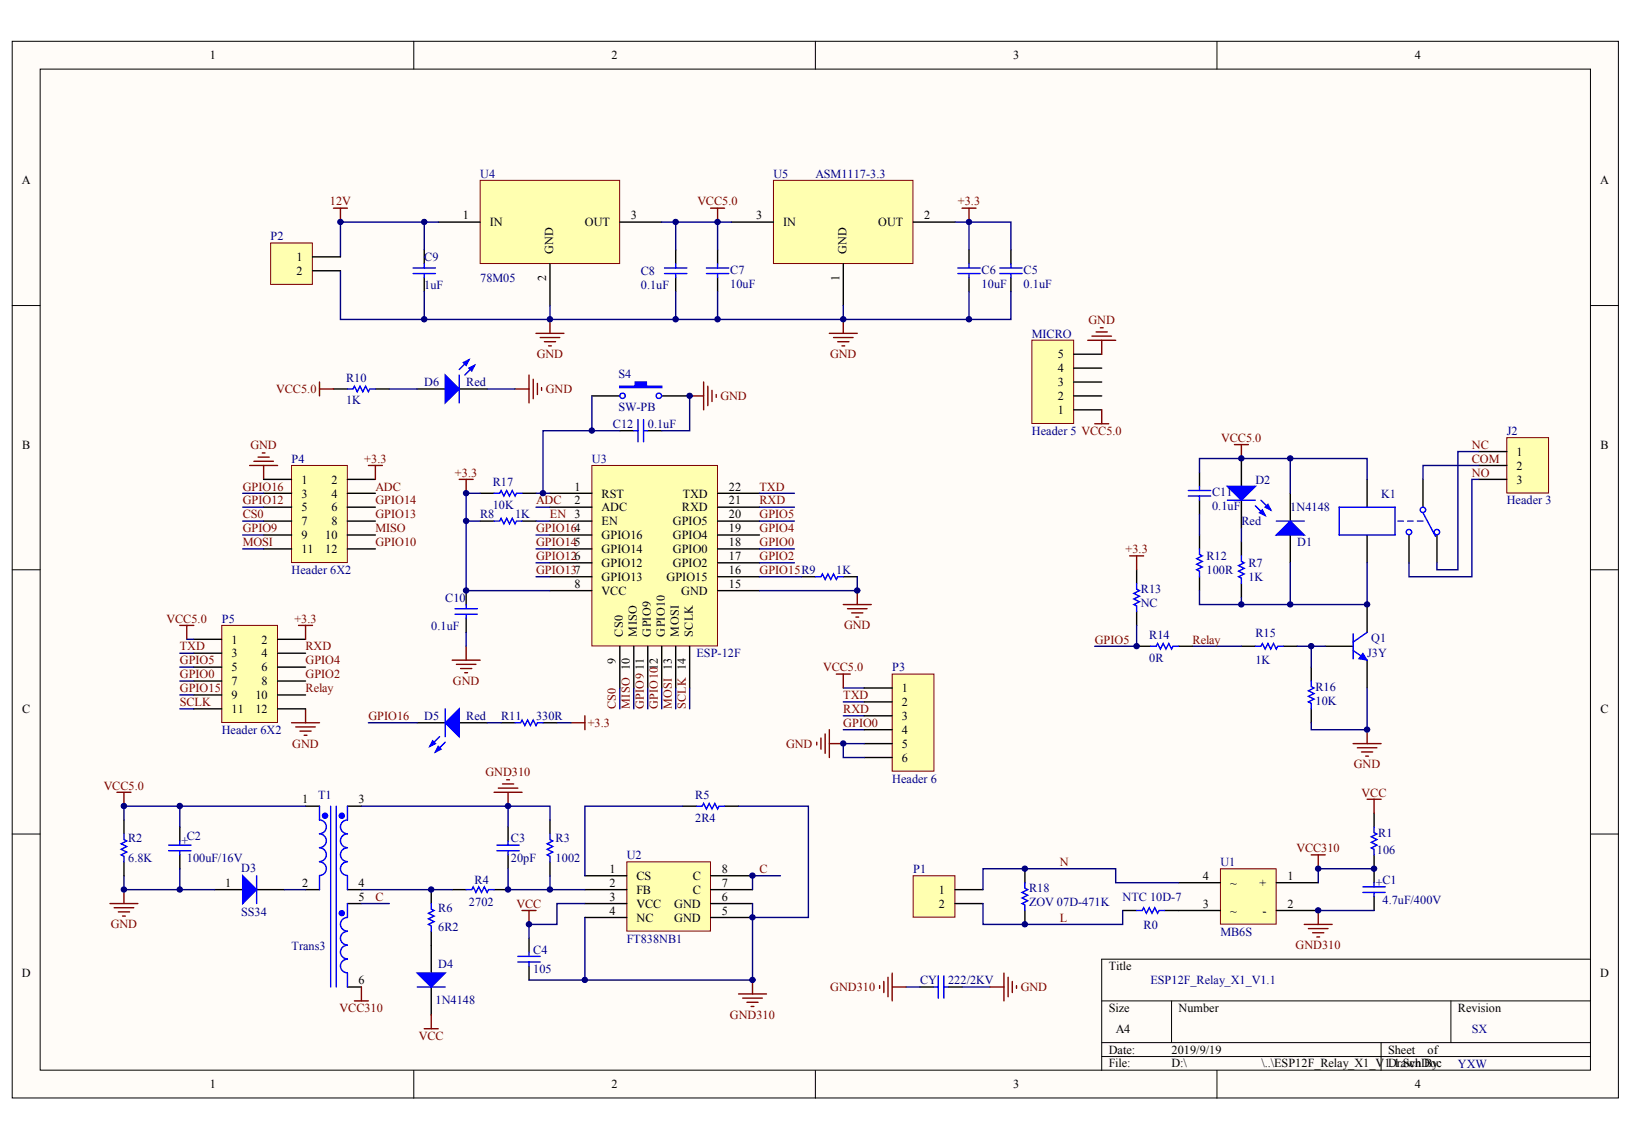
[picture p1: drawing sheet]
<svg xmlns="http://www.w3.org/2000/svg" width="288mm" height="202mm" viewBox="0 0 288 202" stroke-linecap="round" stroke-linejoin="round" font-family="sans-serif">
<defs><g id="words">
<g font-size="2.2">
<text x="37" y="10.4">1</text>
<text x="107.8" y="10.4">2</text>
<text x="178.6" y="10.4">3</text>
<text x="249.4" y="10.4">4</text>
<text x="3.9" y="32.5">A</text>
<text x="282.1" y="32.5">A</text>
<text x="81.6" y="38.7">1</text>
<text x="86.4" y="39.9">IN</text>
<text x="103.1" y="39.9">OUT</text>
<text x="111.2" y="38.7">3</text>
<text x="133.3" y="38.7">3</text>
<text x="138.1" y="39.9">IN</text>
<text x="154.8" y="39.9">OUT</text>
<text x="162.9" y="38.7">2</text>
<text x="52.3" y="46">1</text>
<text x="52.3" y="48.5">2</text>
<text x="186.5" y="65.6">4</text>
<text x="186.5" y="63.2">5</text>
<text x="186.5" y="70.5">2</text>
<text x="186.5" y="68.1">3</text>
<text x="186.5" y="73">1</text>
<text x="3.9" y="79.1">B</text>
<text x="267.3" y="80.3">1</text>
<text x="267.3" y="82.8">2</text>
<text x="282.1" y="79.1">B</text>
<text x="53.1" y="85.2">1</text>
<text x="53.1" y="87.7">3</text>
<text x="58.4" y="85.2">2</text>
<text x="58.4" y="87.7">4</text>
<text x="101.3" y="86.5">1</text>
<text x="101.3" y="88.9">2</text>
<text x="106.1" y="87.7">RST</text>
<text x="120.3" y="87.7">TXD</text>
<text x="128.5" y="88.9">21</text>
<text x="128.5" y="86.5">22</text>
<text x="267.3" y="85.2">3</text>
<text x="53.1" y="90.1">5</text>
<text x="53.1" y="92.6">7</text>
<text x="53.1" y="95">9</text>
<text x="57.3" y="95">10</text>
<text x="58.4" y="90.1">6</text>
<text x="58.4" y="92.6">8</text>
<text x="106.1" y="90.1">ADC</text>
<text x="106.1" y="92.6">EN</text>
<text x="106.1" y="95">GPIO16</text>
<text x="118.6" y="95">GPIO4</text>
<text x="118.6" y="92.6">GPIO5</text>
<text x="120.2" y="90.1">RXD</text>
<text x="128.5" y="93.8">19</text>
<text x="128.5" y="91.4">20</text>
<text x="53.1" y="97.5">11</text>
<text x="57.3" y="97.5">12</text>
<text x="106.1" y="97.5">GPIO14</text>
<text x="106.1" y="99.9">GPIO12</text>
<text x="118.6" y="99.9">GPIO2</text>
<text x="118.6" y="97.5">GPIO0</text>
<text x="128.5" y="101.2">16</text>
<text x="128.5" y="98.7">17</text>
<text x="128.5" y="96.3">18</text>
<text x="101.3" y="103.6">8</text>
<text x="106.1" y="102.4">GPIO13</text>
<text x="106.1" y="104.8">VCC</text>
<text x="117.5" y="102.4">GPIO15</text>
<text x="120.1" y="104.8">GND</text>
<text x="128.5" y="103.6">15</text>
<text x="40.8" y="113.4">1</text>
<text x="46.1" y="113.4">2</text>
<text x="40.8" y="115.9">3</text>
<text x="40.8" y="118.3">5</text>
<text x="46.1" y="115.9">4</text>
<text x="46.1" y="118.3">6</text>
<text x="3.9" y="125.6">C</text>
<text x="40.8" y="120.8">7</text>
<text x="40.8" y="123.2">9</text>
<text x="40.8" y="125.7">11</text>
<text x="45" y="123.2">10</text>
<text x="45" y="125.7">12</text>
<text x="46.1" y="120.8">8</text>
<text x="159" y="122">1</text>
<text x="159" y="124.4">2</text>
<text x="282.1" y="125.6">C</text>
<text x="159" y="126.9">3</text>
<text x="159" y="129.3">4</text>
<text x="159" y="131.8">5</text>
<text x="159" y="134.2">6</text>
<text x="53.2" y="141.6">1</text>
<text x="63.2" y="141.6">3</text>
<text x="107.4" y="153.9">1</text>
<text x="112.2" y="155.1">CS</text>
<text x="122.1" y="155.1">C</text>
<text x="127.2" y="153.9">8</text>
<text x="212.1" y="155.1">4</text>
<text x="227" y="155.1">1</text>
<text x="39.7" y="156.3">1</text>
<text x="53.2" y="156.3">2</text>
<text x="63.2" y="156.3">4</text>
<text x="63.2" y="158.8">5</text>
<text x="107.4" y="156.3">2</text>
<text x="107.4" y="158.8">3</text>
<text x="107.4" y="161.2">4</text>
<text x="112.2" y="157.5">FB</text>
<text x="112.2" y="160">VCC</text>
<text x="118.9" y="160">GND</text>
<text x="122.1" y="157.5">C</text>
<text x="127.2" y="161.2">5</text>
<text x="127.2" y="158.8">6</text>
<text x="127.2" y="156.3">7</text>
<text x="165.5" y="157.5">1</text>
<text x="165.5" y="160">2</text>
<text x="212.1" y="160">3</text>
<text x="216.9" y="161.2">~</text>
<text x="216.9" y="156.3">~</text>
<text x="222" y="156.3">+</text>
<text x="222.6" y="161.2">-</text>
<text x="227" y="160">2</text>
<text x="112.2" y="162.4">NC</text>
<text x="118.9" y="162.4">GND</text>
<text x="3.9" y="172.2">D</text>
<text x="63.2" y="173.5">6</text>
<text x="195.4" y="171">Title</text>
<text x="282.1" y="172.2">D</text>
<text x="195.4" y="178.3">Size</text>
<text x="207.8" y="178.3">Number</text>
<text x="257" y="178.3">Revision</text>
<text x="195.4" y="185.7">Date:</text>
<text x="196.7" y="182">A4</text>
<text x="206.5" y="185.7">2019/9/19</text>
<text x="244.7" y="185.7">Sheet</text>
<text x="251.7" y="185.7">of</text>
<text x="37" y="191.8">1</text>
<text x="107.8" y="191.8">2</text>
<text x="178.6" y="191.8">3</text>
<text x="195.4" y="188.1">File:</text>
<text x="206.5" y="188.1">D:\</text>
<text x="222.4" y="188.1">\..\ESP12F_Relay_X1_V1.1.SchDoc</text>
<text x="244.7" y="188.1">Drawn By:</text>
<text x="249.4" y="191.8">4</text>
</g>
<g font-size="2.2" fill="#000080">
<text x="84.6" y="31.3">U4</text>
<text x="136.3" y="31.3">U5</text>
<text x="143.7" y="31.3">ASM1117-3.3</text>
<text x="47.7" y="42.3">P2</text>
<text x="74.8" y="46">C9</text>
<text x="74.8" y="50.9">1uF</text>
<text x="84.6" y="49.7">78M05</text>
<text x="113" y="48.5">C8</text>
<text x="113" y="50.9">0.1uF</text>
<text x="128.7" y="48.2">C7</text>
<text x="128.7" y="50.7">10uF</text>
<text x="173" y="48.2">C6</text>
<text x="173" y="50.7">10uF</text>
<text x="180.4" y="48.2">C5</text>
<text x="180.4" y="50.7">0.1uF</text>
<text x="181.9" y="59.5">MICRO</text>
<text x="61" y="67.3">R10</text>
<text x="61" y="71.3">1K</text>
<text x="74.8" y="68.1">D6</text>
<text x="82.2" y="68.1">Red</text>
<text x="109" y="66.6">S4</text>
<text x="108" y="75.4">C12</text>
<text x="109" y="72.5">SW-PB</text>
<text x="114.2" y="75.4">0.1uF</text>
<text x="181.9" y="76.7">Header 5 VCC5.0</text>
<text x="265.6" y="76.7">J2</text>
<text x="51.4" y="81.6">P4</text>
<text x="104.3" y="81.6">U3</text>
<text x="86.9" y="85.7">R17</text>
<text x="86.9" y="89.6">10K</text>
<text x="213.7" y="87.4">C11</text>
<text x="213.7" y="89.9">0.1uF</text>
<text x="221.3" y="85.2">D2</text>
<text x="243.5" y="87.7">K1</text>
<text x="265.6" y="88.9">Header 3</text>
<text x="84.6" y="91.4">R8</text>
<text x="90.8" y="91.4">1K</text>
<text x="218.8" y="92.6">Red</text>
<text x="227.5" y="90.1">1N4148</text>
<text x="51.4" y="101.2">Header 6X2</text>
<text x="147.4" y="101.2">1K</text>
<text x="212.7" y="98.7">R12</text>
<text x="212.7" y="101.2">100R</text>
<text x="220.1" y="99.9">R7</text>
<text x="228.7" y="96.3">D1</text>
<text x="78.5" y="106.1">C10</text>
<text x="201.1" y="104.6">R13</text>
<text x="201.1" y="107">NC</text>
<text x="220.1" y="102.4">1K</text>
<text x="39.1" y="109.7">P5</text>
<text x="76" y="111">0.1uF</text>
<text x="202.6" y="112.7">R14</text>
<text x="221.3" y="112.2">R15</text>
<text x="241.7" y="113.2">Q1</text>
<text x="122.8" y="115.9">ESP-12F</text>
<text x="157.3" y="118.3">P3</text>
<text x="202.6" y="116.6">0R</text>
<text x="221.3" y="117.1">1K</text>
<text x="241" y="115.9">J3Y</text>
<text x="231.9" y="121.7">R16</text>
<text x="231.9" y="124.2">10K</text>
<text x="39.1" y="129.3">Header 6X2</text>
<text x="74.8" y="126.9">D5</text>
<text x="82.2" y="126.9">Red</text>
<text x="88.3" y="126.9">R11</text>
<text x="94.5" y="126.9">330R</text>
<text x="157.3" y="137.9">Header 6</text>
<text x="56.1" y="140.9">T1</text>
<text x="122.6" y="140.9">R5</text>
<text x="22.6" y="148.5">R2</text>
<text x="32.9" y="148">C2</text>
<text x="90.1" y="148.5">C3</text>
<text x="97.9" y="148.5">R3</text>
<text x="122.6" y="144.8">2R4</text>
<text x="243" y="147.5">R1</text>
<text x="22.6" y="151.9">6.8K</text>
<text x="32.9" y="151.9">100uF/16V</text>
<text x="42.5" y="153.6">D3</text>
<text x="83.7" y="155.8">R4</text>
<text x="90.1" y="151.9">20pF</text>
<text x="97.9" y="151.9">1002</text>
<text x="110.5" y="151.4">U2</text>
<text x="161" y="153.9">P1</text>
<text x="215.1" y="152.6">U1</text>
<text x="242.7" y="150.4">106</text>
<text x="243.7" y="155.8">C1</text>
<text x="42.5" y="161.5">SS34</text>
<text x="77.3" y="160.7">R6</text>
<text x="82.7" y="159.7">2702</text>
<text x="181.4" y="157.3">R18</text>
<text x="181.4" y="159.7">ZOV 07D-471K</text>
<text x="197.9" y="158.8">NTC 10D-7</text>
<text x="243.7" y="159.2">4.7uF/400V</text>
<text x="51.4" y="167.3">Trans3</text>
<text x="77.3" y="164.2">6R2</text>
<text x="110.5" y="166.1">FT838NB1</text>
<text x="201.6" y="163.7">R0</text>
<text x="215.1" y="164.9">MB6S</text>
<text x="77.3" y="170.5">D4</text>
<text x="94" y="168.1">C4</text>
<text x="94" y="171.5">105</text>
<text x="162.2" y="173.5">CY</text>
<text x="167.1" y="173.5">222/2KV</text>
<text x="202.8" y="173.5">ESP12F_Relay_X1_V1.1</text>
<text x="76.8" y="176.9">1N4148</text>
<text x="259.5" y="182">SX</text>
<text x="257" y="188.2">YXW</text>
</g>
<g font-size="2.2" fill="#800000">
<text x="58.2" y="36.2">12V</text>
<text x="122.9" y="36.2">VCC5.0</text>
<text x="168.8" y="36.2">+3.3</text>
<text x="191.9" y="57">GND</text>
<text x="94.6" y="63.1">GND</text>
<text x="146.3" y="63.1">GND</text>
<text x="48.7" y="69.3">VCC5.0</text>
<text x="96.2" y="69.3">GND</text>
<text x="127" y="70.5">GND</text>
<text x="215.3" y="77.9">VCC5.0</text>
<text x="44.1" y="79.1">GND</text>
<text x="64.2" y="81.6">+3.3</text>
<text x="259.5" y="81.6">COM</text>
<text x="259.5" y="79.1">NC</text>
<text x="42.8" y="88.9">GPIO12</text>
<text x="42.8" y="86.5">GPIO16</text>
<text x="66.2" y="88.9">GPIO14</text>
<text x="66.2" y="86.5">ADC</text>
<text x="80.2" y="84">+3.3</text>
<text x="94.5" y="88.9">ADC</text>
<text x="133.9" y="86.5">TXD</text>
<text x="133.9" y="88.9">RXD</text>
<text x="259.5" y="84">NO</text>
<text x="42.8" y="93.8">GPIO9</text>
<text x="42.8" y="91.4">CS0</text>
<text x="66.2" y="91.4">GPIO13</text>
<text x="66.2" y="93.8">MISO</text>
<text x="94.5" y="93.8">GPIO164</text>
<text x="97" y="91.4">EN 3</text>
<text x="133.9" y="91.4">GPIO5</text>
<text x="133.9" y="93.8">GPIO4</text>
<text x="42.8" y="96.3">MOSI</text>
<text x="66.2" y="96.3">GPIO10</text>
<text x="94.5" y="98.7">GPIO126</text>
<text x="94.5" y="101.2">GPIO137</text>
<text x="94.5" y="96.3">GPIO145</text>
<text x="133.9" y="96.3">GPIO0</text>
<text x="133.9" y="98.7">GPIO2</text>
<text x="133.9" y="101.2">GPIO15R9</text>
<text x="198.4" y="97.5">+3.3</text>
<text x="29.4" y="109.7">VCC5.0</text>
<text x="51.9" y="109.7">+3.3</text>
<text x="148.8" y="110.9">GND</text>
<text x="193" y="113.4">GPIO5</text>
<text x="210.2" y="113.4">Relay</text>
<text x="31.7" y="114.6">TXD</text>
<text x="31.7" y="117.1">GPIO5</text>
<text x="31.7" y="119.5">GPIO0</text>
<text x="53.9" y="114.6">RXD</text>
<text x="53.9" y="119.5">GPIO2</text>
<text x="53.9" y="117.1">GPIO4</text>
<text x="145.1" y="118.3">VCC5.0</text>
<text x="31.7" y="122">GPIO15</text>
<text x="31.7" y="124.4">SCLK</text>
<text x="53.9" y="122">Relay</text>
<text x="79.8" y="120.7">GND</text>
<text x="148.7" y="125.7">RXD</text>
<text x="148.7" y="123.2">TXD</text>
<text x="51.5" y="131.7">GND</text>
<text x="64.9" y="126.9">GPIO16</text>
<text x="103.6" y="128.1">+3.3</text>
<text x="138.6" y="131.8">GND</text>
<text x="148.7" y="128.1">GPIO0</text>
<text x="85.6" y="136.7">GND310</text>
<text x="238.7" y="135.4">GND</text>
<text x="18.3" y="139.2">VCC5.0</text>
<text x="240" y="140.4">VCC</text>
<text x="133.9" y="153.9">C</text>
<text x="186.8" y="152.6">N</text>
<text x="228.5" y="150.2">VCC310</text>
<text x="66.2" y="158.8">C</text>
<text x="91.1" y="160">VCC</text>
<text x="19.5" y="163.6">GND</text>
<text x="186.8" y="162.4">L</text>
<text x="228.4" y="167.3">GND310</text>
<text x="59.9" y="178.3">VCC310</text>
<text x="128.7" y="179.5">GND310</text>
<text x="146.3" y="174.7">GND310</text>
<text x="179.9" y="174.7">GND</text>
<text x="73.8" y="183.2">VCC</text>
</g>
<g font-size="2.1">
<text x="97.5" y="44.8" transform="rotate(-90 97.5 44.8)">GND</text>
<text x="149.2" y="44.8" transform="rotate(-90 149.2 44.8)">GND</text>
<text x="96.3" y="49.6" transform="rotate(-90 96.3 49.6)">2</text>
<text x="148" y="49.6" transform="rotate(-90 148 49.6)">1</text>
<text x="109.8" y="112.2" transform="rotate(-90 109.8 112.2)">CS0</text>
<text x="112.3" y="112.2" transform="rotate(-90 112.3 112.2)">MISO</text>
<text x="114.7" y="112.2" transform="rotate(-90 114.7 112.2)">GPIO9</text>
<text x="117.2" y="112.2" transform="rotate(-90 117.2 112.2)">GPIO10</text>
<text x="119.7" y="112.2" transform="rotate(-90 119.7 112.2)">MOSI</text>
<text x="122.1" y="112.2" transform="rotate(-90 122.1 112.2)">SCLK</text>
<text x="108.6" y="117" transform="rotate(-90 108.6 117)">9</text>
<text x="113.5" y="118" transform="rotate(-90 113.5 118)">11</text>
</g>
<g font-size="2.1" fill="#800000">
<text x="108.6" y="124.9" transform="rotate(-90 108.6 124.9)">CS0</text>
<text x="111" y="124.9" transform="rotate(-90 111 124.9)">MISO 10</text>
<text x="113.5" y="124.9" transform="rotate(-90 113.5 124.9)">GPIO9</text>
<text x="116" y="124.9" transform="rotate(-90 116 124.9)">GPIO1012</text>
<text x="118.4" y="124.9" transform="rotate(-90 118.4 124.9)">MOSI 13</text>
<text x="120.9" y="124.9" transform="rotate(-90 120.9 124.9)">SCLK 14</text>
</g>
<g font-size="2.1" fill="#000080">
<text x="31.9" y="147.5" transform="rotate(90 31.9 147.5)">+</text>
<text x="242.4" y="154.8" transform="rotate(90 242.4 154.8)">+</text>
</g>
</g></defs>
<g fill="#fffcf8" stroke="#000" stroke-width=".18">
<path d="M2.2 7.3h283.1v186.2h-283.1z"/>
<path d="M7.1 12.2h273.3v176.4h-273.3z"/>
</g>
<g fill="none" stroke="#000" stroke-width=".18">
<path d="M72.9 7.3v4.9M143.7 7.3v4.9M214.5 7.3v4.9M2.2 53.8h4.9M280.4 53.8h4.9M2.2 100.4h4.9M280.4 100.4h4.9M2.2 147h4.9M280.4 147h4.9M194.2 176.4h86.2M206.5 176.4v7.3M255.8 176.4v7.3"/>
<path d="M280.4 169h-86.2v19.6M72.9 188.6v5M143.7 188.6v5M194.2 183.7h86.2M194.2 186.2h86.2M214.5 188.6v5M243.5 183.7v4.9"/>
</g>
<path d="M136.3 31.8h24.6v14.6h-24.6z" fill="#ffffb0" stroke="#800000" stroke-width=".18"/>
<g fill="none" stroke="#000" stroke-width=".25">
<path d="M129 39.1h7.3M161 39.1h7.4M126.5 44v2.5M126.5 48.9v2.5M148.7 46.5v7.3M170.8 44v2.5M170.8 48.9v2.5M178.2 44v2.5M178.2 48.9v2.5M218.8 80.8v4.9M218.8 88.2v4.9M218.8 95.5v2.5"/>
<path d="M227.5 86.9v4.9M227.5 94.3v4.9M241 84.5v4.9M241 94.3v4.9M248.4 94.3v4.9M250.8 84.5v4.9M253.3 94.3v4.9M218.8 113.9h2.5M218.8 102.9v2.4M226.2 113.9h2.5M231.1 117.6v2.4M233.6 113.9h4.9"/>
<path d="M241 106.5v4.9M241 116.3v4.9M231.1 124.9v2.5"/>
</g>
<g fill="none" stroke="#00f" stroke-width=".25">
<path d="M124.5 47.2h4M124.5 48.2h4M126.5 46.5v.7M126.5 48.2v.7M168.8 47.2h4M168.8 48.2h4M170.8 46.5v.7M170.8 48.2v.7M176.2 47.2h4M176.2 48.2h4M178.2 46.5v.7M178.2 48.2v.7"/>
<path d="M216.4 88.2h4.9M218.8 98v.9l.5 .3-1 .5 1 .5-1 .5 1 .5-1 .4 .5 .3v1M221.3 89.1l1.7 1.8M222.3 88.2l1.7 1.7M225 91.8h4.9M236.1 89.4h9.8v4.9h-9.8zM246.4 91.8h1M248.1 91.8h1M249.9 91.8h.9M250.8 90.4l2.3 4.1M221.3 113.9h1l.2-.5 .5 1 .5-1 .5 1 .5-1 .5 1 .2-.5h1M238.5 114.6l2.5 1.7"/>
<path d="M238.5 111.7v4.4M241 111.4l-2.5 1.8M231.1 120v1l.5 .2-.9 .5 .9 .5-.9 .5 .9 .5-.9 .5 .4 .2v1"/>
<circle cx="248.4" cy="93.8" r=".47"/>
<circle cx="250.8" cy="89.9" r=".47"/>
<circle cx="253.3" cy="93.8" r=".47"/>
</g>
<path d="M129 39.1h-2.5v4.9M168.4 39.1h9.8v4.9M170.8 39.1v4.9M126.5 51.4v4.9h51.7v-4.9M148.7 53.8v2.5M170.8 51.4v4.9M228.7 113.9h2.4v3.7M241 121.2v7.4h-9.9v-1.2" fill="none" stroke="#000080" stroke-width=".25"/>
<path d="M169.6 36.7h2.5M170.8 36.7v2.4M146.2 58.7h4.9M146.9 59.5h3.5M148.7 56.3v2.4M147.7 60.2h1.9M148.4 61h.5M238.5 131.1h5M239.3 131.8h3.4M240 132.5h2M240.7 133.3h.5M241 128.6v2.5" fill="none" stroke="#800000" stroke-width=".25"/>
<g fill="#00f" stroke="#00f" stroke-width=".25">
<path d="M216.4 85.7h4.9l-2.5 2.5z"/>
<path d="M222 90.4l.5-.5 .5 1z"/>
<path d="M223 89.4l.5-.5 .5 1z"/>
<path d="M225 94.3l2.5-2.5 2.4 2.5z"/>
</g>
<path d="M240.3 115.1l.7 1.2-1.5-.2z" fill="#00f" stroke="#00f" stroke-width=".18"/>
<path d="M265.6 77.1h7.4v9.8h-7.4z" fill="#ffffb0" stroke="#800000" stroke-width=".18"/>
<path d="M260.7 79.6h4.9M260.7 82h4.9M260.7 84.5h4.9" fill="none" stroke="#000" stroke-width=".25"/>
<path d="M218.8 93.1v2.4M227.5 99.2v7.3h-8.7v-1.2M241 99.2v7.3h-13.5M231.1 113.9h2.5" fill="none" stroke="#000080" stroke-width=".25"/>
<path d="M84.6 31.8h24.6v14.6h-24.6z" fill="#ffffb0" stroke="#800000" stroke-width=".18"/>
<path d="M77.3 39.1h7.3M109.3 39.1h7.3M74.8 44v2.5M74.8 48.9v2.5M97 46.5v7.3M119.1 44v2.5M119.1 48.9v2.5" fill="none" stroke="#000" stroke-width=".25"/>
<path d="M72.8 47.2h4M72.8 48.2h4M74.8 46.5v.7M74.8 48.2v.7M117.1 47.2h4M117.1 48.2h4M119.1 46.5v.7M119.1 48.2v.7" fill="none" stroke="#00f" stroke-width=".25"/>
<path d="M94.5 58.7h4.9M95.2 59.5h3.5M97 56.3v2.4M96 60.2h1.9M96.7 61h.5" fill="none" stroke="#800000" stroke-width=".25"/>
<path d="M77.3 39.1h-2.5v4.9M116.6 39.1h9.9M119.1 39.1v4.9M74.8 51.4v4.9h22.2M97 53.8v2.5h22.1M119.1 51.4v4.9h7.4M260.7 79.6h-3.7v20.8h-3.7v-1.2M227.5 80.8h13.5v3.7M260.7 82h-9.9v2.5M260.7 84.5h-1.2v17.1h-11.1v-2.4" fill="none" stroke="#000080" stroke-width=".25"/>
<path d="M104.3 82h22.2v31.8h-22.2z" fill="#ffffb0" stroke="#800000" stroke-width=".18"/>
<g fill="none" stroke="#000" stroke-width=".25">
<path d="M58.8 68.6h2.4M66.2 68.6h2.4M73.6 68.6h4.9M80.9 68.6h5M84.6 91.8h2.5M92 91.8h2.5M97 86.9h7.3M97 89.4h7.3M97 91.8h7.3M97 94.3h7.3M97 96.7h7.3M97 99.2h7.3"/>
<path d="M126.5 86.9h7.4M126.5 89.4h7.4M126.5 91.8h7.4M126.5 94.3h7.4M126.5 96.7h7.4M126.5 99.2h7.4M82.2 104.1v2.4M82.2 109v2.4M97 101.6h7.3M97 104.1h7.3M109.3 113.9v7.3M111.7 113.9v7.3"/>
<path d="M114.2 113.9v7.3M116.6 113.9v7.3M119.1 113.9v7.3M121.6 113.9v7.3M126.5 101.6h7.4M126.5 104.1h7.4M141.3 101.6h2.4M148.7 101.6h2.4M73.6 127.4h4.9M80.9 127.4h5M88.3 127.4h2.5M95.7 127.4h2.5"/>
</g>
<g fill="none" stroke="#00f" stroke-width=".25">
<path d="M61.2 68.6h1l.3-.5 .5 .9 .5-.9 .5 .9 .4-.9 .5 .9 .3-.4h1M80.9 66.1v4.9M82.7 63.4l-1.8 1.7M83.7 64.4l-1.8 1.7M87.1 91.8h1l.2-.5 .5 1 .5-1 .5 1 .5-1 .5 1 .2-.5h1M80.2 107.3h3.9M80.2 108.3h3.9M82.2 106.5v.8M82.2 108.3v.7M143.7 101.6h1l.3-.4 .5 .9 .4-.9 .5 .9 .5-.9 .5 .9 .3-.5h1M77.5 129.8l-1.7 1.7M78.5 130.8l-1.7 1.7"/>
<path d="M78.5 124.9v4.9M90.8 127.4h1l.2-.5 .5 1 .5-1 .5 1 .5-1 .5 1 .2-.5h1"/>
</g>
<g fill="none" stroke="#000080" stroke-width=".25">
<path d="M68.6 68.6h5M85.9 68.6h4.9M82.2 91.8v12.3h14.8M94.5 91.8h2.5M133.9 91.8h6.1M133.9 89.4h6.1M133.9 96.7h6.1M133.9 99.2h6.1M82.2 111.4v2.5M133.9 101.6h7.4M151.1 101.6v2.5h-17.2M85.9 127.4h2.4"/>
<path d="M98.2 127.4h2.4"/>
</g>
<g fill="none" stroke="#800000" stroke-width=".25">
<path d="M90.8 68.6h2.5M93.3 66.1v4.9M94 66.8v3.5M94.7 67.6v1.9M95.5 68.3v.5M80.9 84.5h2.5M82.2 84.5v2.4M79.7 116.3h4.9M80.5 117.1h3.4M81.2 117.8h2M81.9 118.6h.5M82.2 113.9v2.4"/>
<path d="M148.7 106.5h4.9M149.4 107.3h3.4M150.1 108h2M150.9 108.7h.5M151.1 104.1v2.4M100.6 127.4h2.5M103.1 126.2v2.4"/>
</g>
<g fill="#00f" stroke="#00f" stroke-width=".25">
<path d="M78.5 66.1l2.4 2.5-2.4 2.4z"/>
<path d="M82.7 64.9l1-.5-.5 1z"/>
<path d="M81.7 63.9l1-.5-.5 1z"/>
<path d="M78.5 127.4l2.4-2.5v4.9z"/>
<path d="M76.3 130.6l.5 .5-1 .4z"/>
<path d="M77.3 131.5l.4 .5-.9 .5z"/>
</g>
<path d="M110.5 151.9h14.7v12.2h-14.7z" fill="#ffffb0" stroke="#800000" stroke-width=".18"/>
<g fill="none" stroke="#000" stroke-width=".25">
<path d="M21.8 144.5v2.5M21.8 151.9v2.4M31.7 145.8v2.4M31.7 150.7v2.4M37.9 156.8h4.9M45.2 156.8h5M53.9 156.8h2.4M53.9 142.1h2.4M61.2 156.8h2.5M61.2 159.2h2.5M61.2 142.1h2.5M76 156.8v2.4"/>
<path d="M79.7 156.8h2.5M87.1 156.8h2.5M89.6 145.8v2.4M89.6 150.7v2.4M97 144.5v2.5M97 151.9v2.4M103.1 154.3h7.4M103.1 156.8h7.4M103.1 159.2h7.4M120.3 142.1h2.5M125.3 154.3h7.4M125.3 156.8h7.4"/>
<path d="M125.3 159.2h7.4M127.7 142.1h2.5M61.2 173.9h2.5M76 164.1v7.4M76 173.9v4.9M93.3 165.4v2.4M93.3 170.3v2.4M103.1 161.7h7.4M125.3 161.7h7.4"/>
</g>
<g fill="none" stroke="#800000" stroke-width=".25">
<path d="M58.8 36.7h2.4M60 36.7v2.4M125.3 36.7h2.4M126.5 36.7v2.4M46.2 79.8h.5M56.3 67.3v2.5M56.3 68.6h2.5M217.6 78.4h2.5M218.8 78.4v2.4M44 82h4.9M44.7 81.3h3.5M45.5 80.6h2"/>
<path d="M46.5 82v2.5M20.6 139.6h2.5M21.8 139.6v2.5M87.1 139.6h4.9M87.8 138.9h3.5M88.6 138.2h1.9M89.3 137.4h.5M89.6 139.6v2.5M62.5 176.4h2.4M63.7 173.9v2.5M76 178.8v2.5M92 160.5h2.5"/>
<path d="M93.3 160.5v2.4M130.2 175.2h4.9M130.9 175.9h3.5M131.7 176.6h1.9M132.4 177.4h.5M132.7 172.7v2.5M74.8 181.3h2.5"/>
</g>
<g fill="#00f" stroke="#00f" stroke-width=".25">
<path d="M42.8 154.3l2.4 2.5-2.4 2.4z"/>
<path d="M73.6 171.5h4.9l-2.5 2.4z"/>
</g>
<g fill="none" stroke="#00f" stroke-width=".25">
<path d="M21.8 147v1l.5 .2-.9 .5 .9 .5-.9 .5 .9 .5-.9 .5 .4 .2v1M29.7 149.9h4M29.7 148.9h4M31.7 148.2v.7M31.7 149.9v.8M45.2 154.3v4.9M56.3 151.9a1.2 1.2 0 0 1 1.2 1.2 1.2 1.2 0 0 1-1.2 1.2M56.3 142.1v2.4M56.3 154.3v2.5M56.3 147a1.23 1.23 0 0 1 1.2 1.2 1.23 1.23 0 0 1-1.2 1.2 1.21 1.21 0 0 1 1.2 1.2 1.21 1.21 0 0 1-1.2 1.2M56.3 144.5a1.21 1.21 0 0 1 1.2 1.2 1.21 1.21 0 0 1-1.2 1.2M58.3 142.1v31.8"/>
<path d="M59.3 142.1v31.8M61.2 151.9a1.2 1.2 0 0 0-1.2 1.2 1.2 1.2 0 0 0 1.2 1.2M61.2 159.2v2.5a1.2 1.2 0 0 0-1.2 1.2 1.2 1.2 0 0 0 1.2 1.2M61.2 142.1v2.4M61.2 154.3v2.5M61.2 144.5a1.21 1.21 0 0 0-1.2 1.2 1.21 1.21 0 0 0 1.2 1.2M61.2 147a1.21 1.21 0 0 0-1.2 1.2 1.21 1.21 0 0 0 1.2 1.2 1.23 1.23 0 0 0-1.2 1.2 1.23 1.23 0 0 0 1.2 1.2M76 159.2v1l.5 .3-1 .5 1 .4-1 .5 1 .5-1 .5 .5 .3v.9M82.2 156.8h1l.2-.5 .5 1 .5-1 .5 1 .5-1 .5 1 .2-.5h1M87.6 149.9h3.9M87.6 148.9h3.9M89.6 148.2v.7"/>
<path d="M89.6 149.9v.8M97 147v1l.4 .2-.9 .5 .9 .5-.9 .5 .9 .5-.9 .5 .5 .2v1M122.8 142.1h1l.2-.5 .5 1 .5-1 .5 1 .5-1 .5 1 .2-.5h1M61.2 169a1.2 1.2 0 0 0-1.2 1.2 1.2 1.2 0 0 0 1.2 1.2M61.2 166.6a1.2 1.2 0 0 0-1.2 1.2 1.2 1.2 0 0 0 1.2 1.2M61.2 164.1a1.2 1.2 0 0 0-1.2 1.2 1.2 1.2 0 0 0 1.2 1.2M61.2 171.5v2.4M73.6 173.9h4.9M91.3 168.6h3.9M91.3 169.5h3.9M93.3 167.8v.8M93.3 169.5v.8"/>
</g>
<g fill="none" stroke="#000080" stroke-width=".25">
<path d="M74.8 39.1h-14.8v6.2M60 47.7v8.6h14.8M94.5 99.2h2.5M94.5 96.7h2.5M94.5 94.3h2.5M94.5 101.6h2.5M210.2 113.9h8.6M109.3 121.2v3.7M111.7 121.2v3.7M114.2 121.2v3.7M116.6 121.2v3.7M119.1 121.2v3.7"/>
<path d="M121.6 121.2v3.7M21.8 154.3v2.5h16.1M31.7 142.1v3.7M31.7 153.1v3.7M50.2 156.8h3.7M53.9 142.1h-32.1v2.4M63.7 142.1h25.9v3.7M63.7 156.8h16M63.7 159.2h4.9M89.6 153.1v3.7h13.5M89.6 142.1h7.4v2.4M97 154.3v2.5"/>
<path d="M103.1 159.2h-4.9v3.7h-4.9v2.5M120.3 142.1h-17.2v12.2M130.2 142.1h12.3v19.6h-9.8v-2.5M137.6 154.3h-4.9v2.5M103.1 161.7v11h-9.8M132.7 161.7v11h-29.6"/>
</g>
<g fill="#00f" stroke="#00f" stroke-width=".18">
<circle cx="57.3" cy="143.8" r=".48"/>
<circle cx="60.3" cy="143.8" r=".48"/>
<circle cx="60.3" cy="160.9" r=".47"/>
</g>
<path d="M161 154.3h7.3v7.3h-7.3z" fill="#ffffb0" stroke="#800000" stroke-width=".18"/>
<path d="M168.4 156.8h4.9M168.4 159.2h4.9M180.7 153.1v2.5M180.7 160.5v2.4" fill="none" stroke="#000" stroke-width=".25"/>
<path d="M180.7 155.6v.9l.5 .3-1 .5 1 .5-1 .5 1 .4-1 .5 .5 .3v1" fill="none" stroke="#00f" stroke-width=".25"/>
<path d="M215.1 153.1h9.9v9.8h-9.9z" fill="#ffffb0" stroke="#800000" stroke-width=".18"/>
<path d="M207.8 155.6h7.3M225 155.6h7.4M242.2 143.3v2.5M242.2 150.7v4.9M242.2 158v2.5M197.9 160.5h2.5M205.3 160.5h9.8M225 160.5h7.4" fill="none" stroke="#000" stroke-width=".25"/>
<path d="M231.1 150.7h2.5M232.4 150.7v2.4M241 140.9h2.5M242.2 140.9v2.4M229.9 162.9h4.9M230.7 163.6h3.4M231.4 164.4h2M232.1 165.1h.5M232.4 160.5v2.4" fill="none" stroke="#800000" stroke-width=".25"/>
<path d="M240.3 157.3h3.9M240.3 156.3h3.9M242.2 145.8v.9l.5 .3-1 .5 1 .5-1 .5 1 .4-1 .5 .5 .3v1M242.2 155.6v.7M242.2 157.3v.7M200.4 160.5h1l.2-.5 .5 1 .5-1 .5 1 .5-1 .5 1 .2-.5h1" fill="none" stroke="#00f" stroke-width=".25"/>
<path d="M173.3 159.2v3.7h24.6v-2.4M207.8 155.6h-11.1v-2.5h-23.4v3.7M242.2 153.1h-9.8v2.5M232.4 160.5h9.8" fill="none" stroke="#000080" stroke-width=".25"/>
<path d="M47.7 42.8h7.4v7.3h-7.4z" fill="#ffffb0" stroke="#800000" stroke-width=".18"/>
<path d="M55.1 45.3h4.9M55.1 47.7h4.9" fill="none" stroke="#000" stroke-width=".25"/>
<path d="M181.9 59.9h7.4v14.7h-7.4z" fill="#ffffb0" stroke="#800000" stroke-width=".18"/>
<g fill="none" stroke="#000" stroke-width=".25">
<path d="M189.3 72.2h4.9M189.3 69.8h4.9M189.3 67.3h4.9M189.3 64.9h4.9M189.3 62.4h4.9M211.4 83.3v2.4M211.4 88.2v2.4M211.4 94.3v2.4M200.4 113.9h2.4M200.4 100.4v2.5M200.4 107.8v2.4M207.8 113.9h2.4"/>
<path d="M211.4 101.6v2.5M162.2 173.9h2.5M167.1 173.9h2.5"/>
</g>
<g fill="none" stroke="#800000" stroke-width=".25">
<path d="M191.7 60h5M192.5 59.2h3.4M193.2 58.5h2M194 57.8h.5M194.2 60v2.4M193 74.7h2.4M194.2 72.2v2.5M199.1 98h2.5M200.4 98v2.4M147.4 118.8h2.5M148.7 118.8v2.4M51.4 127.4h4.9"/>
<path d="M52.1 128.1h3.5M52.9 128.8h1.9M53.6 129.6h.5M53.9 124.9v2.5M144 130.8v.5M144.7 130.1v1.9M145.5 129.3v3.5M146.2 128.6v4.9M146.2 131.1h2.5M19.4 159.2h4.9M20.1 160h3.5M21.8 156.8v2.4"/>
<path d="M20.9 160.7h1.9M21.6 161.4h.5M155.1 173.7v.5M155.8 173v1.9M156.5 172.2v3.5M157.3 171.5v4.9M157.3 173.9h2.4M174.5 173.9h2.5M177 171.5v4.9M177.7 172.2v3.5M178.5 173v1.9M179.2 173.7v.5"/>
</g>
<path d="M209.5 86.4h3.9M209.5 87.4h3.9M211.4 96.7v1l.5 .3-.9 .5 .9 .4-.9 .5 .9 .5-.9 .5 .4 .3v.9M211.4 85.7v.7M211.4 87.4v.8M200.4 102.9v.9l.5 .3-1 .5 1 .5-1 .5 1 .5-1 .4 .5 .3v1M202.8 113.9h1l.3-.5 .5 1 .4-1 .5 1 .5-1 .5 1 .3-.5h1M164.7 173.9h.7M165.4 172v3.9M166.4 172v3.9M166.4 173.9h.7" fill="none" stroke="#00f" stroke-width=".25"/>
<path d="M94.5 89.4h2.5M133.9 86.9h6.1M211.4 83.3v-2.5h16.1v6.1M211.4 90.6v3.7M200.4 110.2v3.7h-7.4M211.4 104.1v2.4h7.4M148.7 123.7h3.7M148.7 126.2h3.7M148.7 121.2h3.7M148.7 128.6h3.7M159.7 173.9h2.5M169.6 173.9h4.9" fill="none" stroke="#000080" stroke-width=".25"/>
<path d="M51.4 82h9.8v17.1h-9.8z" fill="#ffffb0" stroke="#800000" stroke-width=".18"/>
<path d="M46.5 84.5h4.9M46.5 86.9h4.9M46.5 89.4h4.9M46.5 91.8h4.9M46.5 94.3h4.9M46.5 96.7h4.9M61.2 84.5h5M61.2 86.9h5M61.2 89.4h5M61.2 91.8h5M61.2 94.3h5M61.2 96.7h5" fill="none" stroke="#000" stroke-width=".25"/>
<path d="M39.1 110.2h9.8v17.1h-9.8z" fill="#ffffb0" stroke="#800000" stroke-width=".18"/>
<g fill="none" stroke="#000" stroke-width=".25">
<path d="M104.3 69.8h5M109.3 75.9h2.4M114.2 75.9h2.4M116.6 69.8h5M84.6 86.9h2.5M92 86.9h2.5M34.2 112.7h4.9M34.2 115.1h4.9M34.2 117.6h4.9M48.9 112.7h5M48.9 115.1h5M48.9 117.6h5"/>
<path d="M34.2 120h4.9M34.2 122.5h4.9M34.2 124.9h4.9M48.9 120h5M48.9 122.5h5M48.9 124.9h5"/>
</g>
<path d="M121.6 69.8h2.4M124 67.3v4.9M124.8 68.1v3.4M125.5 68.8v2M126.3 69.5v.5M64.9 82h2.5M66.2 82v2.5M31.7 110.2h2.5M32.9 110.2v2.5M52.6 110.2h2.5M53.9 110.2v2.5" fill="none" stroke="#800000" stroke-width=".25"/>
<g fill="none" stroke="#000080" stroke-width=".25">
<path d="M104.3 69.8v6.1h5M104.3 75.9h-8.6v11M121.6 69.8v6.1h-5M42.8 86.9h3.7M42.8 89.4h3.7M42.8 91.8h3.7M42.8 94.3h3.7M42.8 96.7h3.7M84.6 86.9h-2.4v4.9h2.4M94.5 86.9h2.5M31.7 115.1h2.5M31.7 117.6h2.5"/>
<path d="M32.9 112.7h1.3M31.7 120h2.5M31.7 122.5h2.5M31.7 124.9h2.5M64.9 127.4h8.7"/>
</g>
<g fill="none" stroke="#00f" stroke-width=".25">
<path d="M111.7 75.9h.8M112.5 73.9v4M113.4 73.9v4M113.4 75.9h.8M87.1 86.9h1l.2-.5 .5 1 .5-1 .5 1 .5-1 .5 1 .2-.5h1"/>
<circle cx="109.7" cy="69.8" r=".47"/>
<circle cx="116.2" cy="69.8" r=".47"/>
</g>
<path d="M109.3 68.1h2.7v-.8h1.9v.8h2.7v.2h-7.3z" fill-rule="evenodd" fill="#00f" stroke="#00f" stroke-width=".25"/>
<path d="M157.3 118.8h7.3v17.1h-7.3z" fill="#ffffb0" stroke="#800000" stroke-width=".18"/>
<path d="M152.4 121.2h4.9M152.4 123.7h4.9M152.4 126.2h4.9M152.4 128.6h4.9M152.4 131.1h4.9M152.4 133.5h4.9" fill="none" stroke="#000" stroke-width=".25"/>
<path d="M152.4 131.1h-3.7v2.4h3.7" fill="none" stroke="#000080" stroke-width=".25"/>
<g fill="#000080" stroke="#000080" stroke-width=".18">
<circle cx="21.8" cy="156.8" r=".47"/>
<circle cx="21.8" cy="142" r=".48"/>
<circle cx="31.7" cy="156.8" r=".47"/>
<circle cx="31.7" cy="142" r=".48"/>
<circle cx="60" cy="39.1" r=".47"/>
<circle cx="74.8" cy="56.3" r=".48"/>
<circle cx="74.8" cy="39.1" r=".47"/>
<circle cx="76" cy="156.8" r=".47"/>
<circle cx="82.2" cy="104.1" r=".47"/>
<circle cx="82.2" cy="91.8" r=".47"/>
<circle cx="82.2" cy="86.9" r=".47"/>
<circle cx="89.6" cy="156.8" r=".47"/>
<circle cx="89.6" cy="142" r=".48"/>
<circle cx="93.3" cy="162.9" r=".47"/>
<circle cx="95.7" cy="86.9" r=".47"/>
<circle cx="96.9" cy="156.8" r=".47"/>
<circle cx="96.9" cy="56.3" r=".48"/>
<circle cx="103.1" cy="172.7" r=".47"/>
<circle cx="104.3" cy="75.9" r=".47"/>
<circle cx="119.1" cy="56.3" r=".48"/>
<circle cx="119.1" cy="39.1" r=".47"/>
<circle cx="121.6" cy="69.8" r=".47"/>
<circle cx="126.5" cy="56.3" r=".48"/>
<circle cx="126.5" cy="39.1" r=".47"/>
<circle cx="132.6" cy="172.7" r=".47"/>
<circle cx="132.6" cy="161.7" r=".47"/>
<circle cx="132.6" cy="154.3" r=".47"/>
<circle cx="148.7" cy="131" r=".47"/>
<circle cx="148.6" cy="56.3" r=".48"/>
<circle cx="151.1" cy="104.1" r=".47"/>
<circle cx="170.8" cy="56.3" r=".48"/>
<circle cx="170.8" cy="39.1" r=".47"/>
<circle cx="180.7" cy="162.9" r=".47"/>
<circle cx="180.7" cy="153.1" r=".47"/>
<circle cx="200.4" cy="113.9" r=".47"/>
<circle cx="218.8" cy="106.5" r=".47"/>
<circle cx="218.8" cy="80.8" r=".47"/>
<circle cx="227.4" cy="106.5" r=".47"/>
<circle cx="227.4" cy="80.8" r=".47"/>
<circle cx="231.1" cy="113.9" r=".47"/>
<circle cx="232.4" cy="160.4" r=".47"/>
<circle cx="232.4" cy="153.1" r=".47"/>
<circle cx="241" cy="128.6" r=".47"/>
<circle cx="241" cy="106.5" r=".47"/>
<circle cx="242.2" cy="153.1" r=".47"/>
</g>
<use href="#words"/>
</svg>
